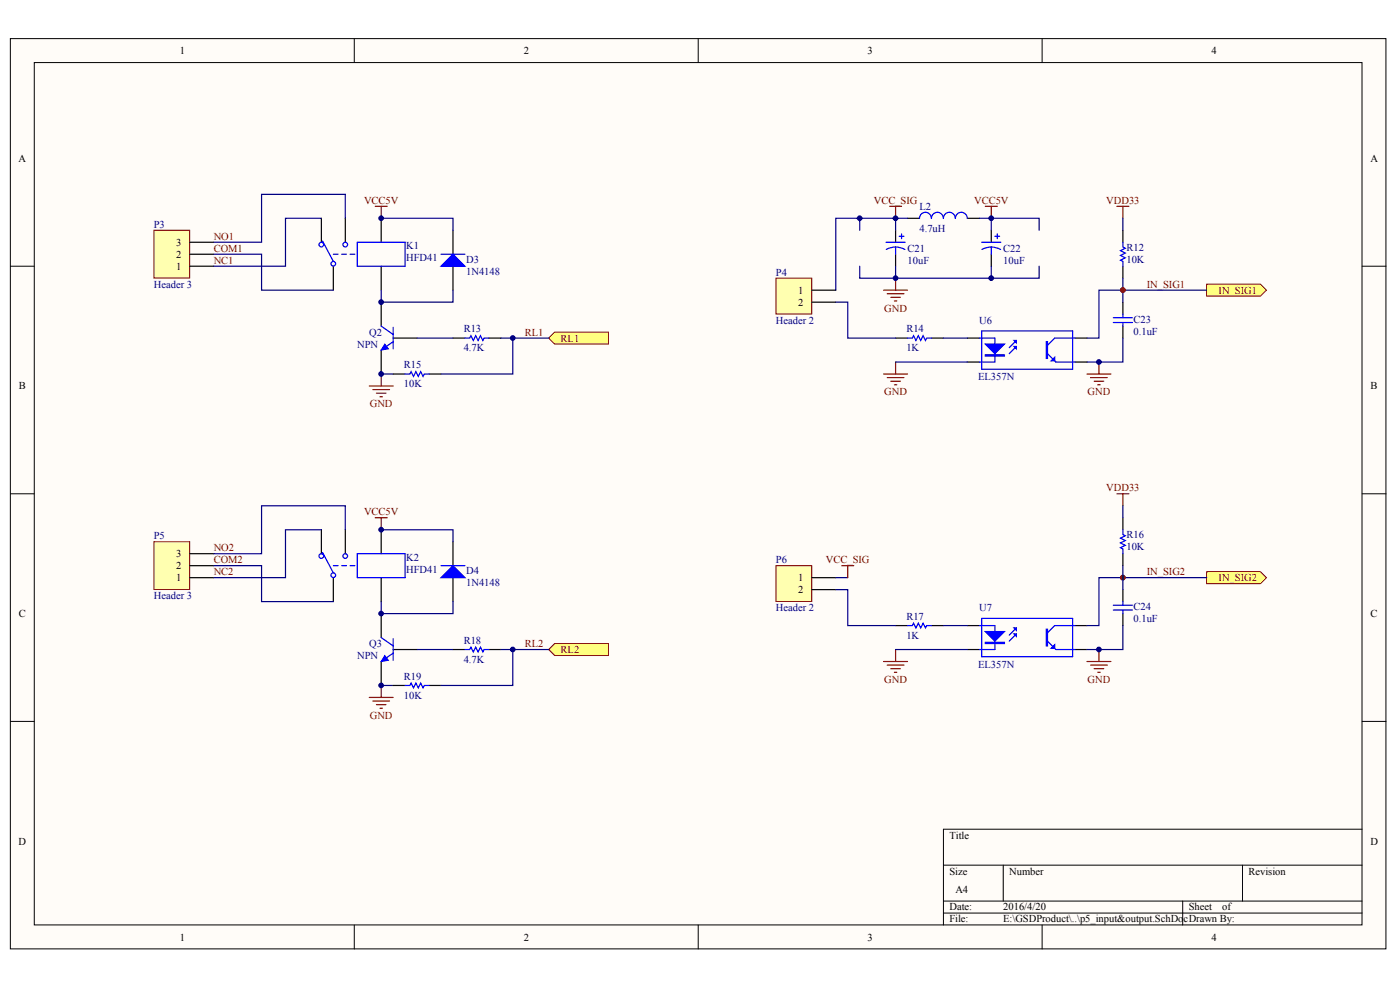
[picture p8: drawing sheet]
<svg xmlns="http://www.w3.org/2000/svg" width="296mm" height="209mm" viewBox="0 0 296 209" stroke-linecap="round" stroke-linejoin="round" font-family="sans-serif">
<defs><g id="words">
<g font-size="2.2">
<text x="38" y="11.4">1</text>
<text x="110.7" y="11.4">2</text>
<text x="183.4" y="11.4">3</text>
<text x="256.1" y="11.4">4</text>
<text x="3.9" y="34.2">A</text>
<text x="289.7" y="34.2">A</text>
<text x="37.2" y="52">3</text>
<text x="37.2" y="57">1</text>
<text x="37.2" y="54.5">2</text>
<text x="168.8" y="62.1">1</text>
<text x="168.8" y="64.6">2</text>
<text x="4" y="82.3">B</text>
<text x="289.8" y="82.3">B</text>
<text x="37.2" y="117.8">3</text>
<text x="37.2" y="122.8">1</text>
<text x="37.2" y="120.3">2</text>
<text x="168.8" y="122.8">1</text>
<text x="168.8" y="125.4">2</text>
<text x="4" y="130.4">C</text>
<text x="289.8" y="130.4">C</text>
<text x="3.9" y="178.5">D</text>
<text x="200.7" y="177.2">Title</text>
<text x="289.7" y="178.5">D</text>
<text x="200.7" y="184.8">Size</text>
<text x="213.4" y="184.8">Number</text>
<text x="263.9" y="184.8">Revision</text>
<text x="202" y="188.6">A4</text>
<text x="200.7" y="192.4">Date:</text>
<text x="200.7" y="194.9">File:</text>
<text x="212.1" y="192.4">2016/4/20</text>
<text x="212.1" y="194.9">E:\GSDProduct\..\p5_input&amp;output.SchDocDrawn By:</text>
<text x="251.3" y="192.4">Sheet</text>
<text x="258.4" y="192.4">of</text>
<text x="38" y="198.7">1</text>
<text x="110.7" y="198.7">2</text>
<text x="183.4" y="198.7">3</text>
<text x="256.1" y="198.7">4</text>
</g>
<g font-size="2.2" fill="#800000">
<text x="77" y="43.1">VCC5V</text>
<text x="184.7" y="43.1">VCC_SIG</text>
<text x="206" y="43.1">VCC5V</text>
<text x="233.9" y="43.1">VDD33</text>
<text x="45.2" y="50.7">NO1</text>
<text x="45.2" y="53.2">COM1</text>
<text x="45.2" y="55.8">NC1</text>
<text x="186.9" y="65.8">GND</text>
<text x="242.5" y="60.8">IN_SIG1</text>
<text x="257.6" y="62.1">IN_SIG1</text>
<text x="110.9" y="70.9">RL1</text>
<text x="118.5" y="72.2">RL1</text>
<text x="186.9" y="83.6">GND</text>
<text x="229.9" y="83.6">GND</text>
<text x="78.2" y="86.1">GND</text>
<text x="233.9" y="103.9">VDD33</text>
<text x="77" y="108.9">VCC5V</text>
<text x="45.2" y="116.5">NO2</text>
<text x="45.2" y="119">COM2</text>
<text x="174.6" y="119">VCC_SIG</text>
<text x="45.2" y="121.6">NC2</text>
<text x="242.5" y="121.6">IN_SIG2</text>
<text x="257.6" y="122.8">IN_SIG2</text>
<text x="110.9" y="136.8">RL2</text>
<text x="118.5" y="138">RL2</text>
<text x="186.9" y="144.3">GND</text>
<text x="229.9" y="144.3">GND</text>
<text x="78.2" y="151.9">GND</text>
</g>
<g font-size="2.2" fill="#000080">
<text x="194.4" y="44.4">L2</text>
<text x="32.5" y="48.2">P3</text>
<text x="85.9" y="52.7">K1</text>
<text x="191.9" y="53.2">C21</text>
<text x="194.4" y="48.9">4.7uH</text>
<text x="212.1" y="53.2">C22</text>
<text x="238.2" y="53">R12</text>
<text x="85.9" y="55.3">HFD41</text>
<text x="98.5" y="55.5">D3</text>
<text x="98.5" y="58">1N4148</text>
<text x="164" y="58.3">P4</text>
<text x="191.9" y="55.8">10uF</text>
<text x="212.1" y="55.8">10uF</text>
<text x="238.2" y="55.5">10K</text>
<text x="32.5" y="60.8">Header 3</text>
<text x="78.1" y="70.9">Q2</text>
<text x="98" y="70.2">R13</text>
<text x="164" y="68.4">Header 2</text>
<text x="191.6" y="70.2">R14</text>
<text x="207" y="68.4">U6</text>
<text x="239.7" y="68.2">C23</text>
<text x="239.7" y="70.7">0.1uF</text>
<text x="75.5" y="73.5">NPN</text>
<text x="85.4" y="77.8">R15</text>
<text x="98" y="74.2">4.7K</text>
<text x="191.6" y="74.2">1K</text>
<text x="85.4" y="81.8">10K</text>
<text x="206.8" y="80.3">EL357N</text>
<text x="32.5" y="114">P5</text>
<text x="238.2" y="113.7">R16</text>
<text x="85.9" y="118.5">K2</text>
<text x="164" y="119">P6</text>
<text x="238.2" y="116.3">10K</text>
<text x="85.9" y="121.1">HFD41</text>
<text x="98.5" y="121.3">D4</text>
<text x="98.5" y="123.8">1N4148</text>
<text x="32.5" y="126.6">Header 3</text>
<text x="164" y="129.2">Header 2</text>
<text x="191.6" y="130.9">R17</text>
<text x="207" y="129.2">U7</text>
<text x="239.7" y="128.9">C24</text>
<text x="239.7" y="131.4">0.1uF</text>
<text x="78.1" y="136.8">Q3</text>
<text x="98" y="136">R18</text>
<text x="191.6" y="135">1K</text>
<text x="75.5" y="139.3">NPN</text>
<text x="85.4" y="143.6">R19</text>
<text x="98" y="140">4.7K</text>
<text x="206.8" y="141.1">EL357N</text>
<text x="85.4" y="147.6">10K</text>
</g>
</g></defs>
<g fill="#fffcf8" stroke="#000" stroke-width=".21">
<path d="M2.2 8.2h290.8v192.3h-290.8z"/>
<path d="M7.2 13.2h280.7v182.2h-280.7z"/>
</g>
<g fill="none" stroke="#000" stroke-width=".21">
<path d="M74.9 8.2v5M147.6 8.2v5M220.3 8.2v5M2.2 56.3h5M288 56.3h5M2.2 104.3h5M288 104.3h5M2.2 152.4h5M288 152.4h5M288 175.2h-88.5v20.3M74.9 195.5v5M147.6 195.5v5"/>
<path d="M199.5 182.8h88.5M199.5 190.4h88.5M199.5 192.9h88.5M212.1 182.8v7.6M220.3 195.5v5M250 190.4v5.1M262.7 182.8v7.6"/>
</g>
<g fill="#000080" stroke="#000080" stroke-width=".21">
<circle cx="237.4" cy="122.1" r=".49"/>
<circle cx="237.4" cy="61.3" r=".49"/>
</g>
<path d="M32.5 48.7h7.6v10.1h-7.6z" fill="#ffffb0" stroke="#800000" stroke-width=".21"/>
<path d="M40.1 56.3h5.1M40.1 53.7h5.1M40.1 51.2h5.1" fill="none" stroke="#000" stroke-width=".25"/>
<path d="M164 58.8h7.6v7.6h-7.6z" fill="#ffffb0" stroke="#800000" stroke-width=".21"/>
<path d="M67.9 46.1v5.1M70.5 56.3v5M73 46.1v5.1M80.6 46.1v5.1M80.6 56.3v5M95.8 48.7v5M95.8 56.3v5M80.6 63.8v5.1M80.6 74v5M83.1 71.4h5.1M171.6 61.3h5.1M171.6 63.8h5.1" fill="none" stroke="#000" stroke-width=".25"/>
<g fill="none" stroke="#00f" stroke-width=".25">
<path d="M68.2 50.9l2.3 4.3M70.5 53.7h1M72.2 53.7h1.1M74 53.7h1M75.5 51.2h10.1v5.1h-10.1zM93.2 53.7h5.1M80.6 68.9l2.5 1.8M83.1 72.2l-2.5 1.8M83.1 69.2v4.5"/>
<circle cx="67.9" cy="51.7" r=".49"/>
<circle cx="70.5" cy="55.7" r=".49"/>
<circle cx="73" cy="51.7" r=".49"/>
</g>
<path d="M81.3 72.7l.8 1-1.5 .3z" fill="#00f" stroke="#00f" stroke-width=".21"/>
<path d="M79.3 43.6h2.6M80.6 43.6v2.5M80.6 79v2.6M78.1 81.6h5M78.8 82.3h3.6M79.6 83.1h2M80.3 83.8h.5" fill="none" stroke="#800000" stroke-width=".25"/>
<path d="M45.2 53.7h10.1v7.6h15.2M67.9 46.1h-7.5v10.2h-15.2M73 46.1v-5h-17.7v10.1h-10.1M80.6 46.1h15.2v2.6M80.6 61.3v2.5h15.2v-2.5" fill="none" stroke="#000080" stroke-width=".25"/>
<path d="M95.8 53.7l2.5 2.6h-5.1z" fill="#00f" stroke="#00f" stroke-width=".25"/>
<path d="M32.5 114.5h7.6v10.1h-7.6z" fill="#ffffb0" stroke="#800000" stroke-width=".21"/>
<g fill="none" stroke="#000" stroke-width=".25">
<path d="M189.3 48.7v2.5M189.3 53.7v2.6M191.9 46.1h2.5M204.5 46.1h2.5M189.3 71.4h2.6M196.9 71.4h2.6M204.5 71.4h2.5M204.5 76.5h2.5M227.3 71.4h2.5M227.3 76.5h2.5M40.1 119.5h5.1M40.1 117h5.1"/>
<path d="M67.9 111.9v5.1M73 111.9v5.1M80.6 111.9v5.1M95.8 114.5v5M40.1 122.1h5.1M70.5 122.1v5M80.6 122.1v5M80.6 129.7v5M80.6 139.8v5M83.1 137.3h5.1M95.8 122.1v5"/>
</g>
<g fill="none" stroke="#00f" stroke-width=".25">
<path d="M187.3 51.2h4.1M189.3 52.2l.9 .1 1.1 .4M189.3 52.2l-1.2 .2-.7 .3M189.3 52.2v1.5M190.1 49.9h1M190.6 49.4v1M196.9 46.1a1.25 1.25 0 0 0-1.3-1.2 1.25 1.25 0 0 0-1.2 1.2M199.4 46.1a1.25 1.25 0 0 0-1.2-1.2 1.25 1.25 0 0 0-1.3 1.2M202 46.1a1.25 1.25 0 0 0-1.3-1.2 1.25 1.25 0 0 0-1.2 1.2M204.5 46.1a1.25 1.25 0 0 0-1.3-1.2 1.25 1.25 0 0 0-1.2 1.2M191.9 71.4h1l.2-.5 .5 1 .5-1 .6 1 .5-1 .5 1 .2-.5h1M207 71.4h3.3v5.1h-3.3"/>
<path d="M207.5 69.9h19.3v8.1h-19.3zM214.9 73.2l-1.5 1.5M214.9 71.9l-1.5 1.6M221.5 74.7l1.7 1.8h4.1M227.3 71.4h-4.3l-1.5 1.6M68.2 116.8l2.3 4.3M70.5 119.5h1M72.2 119.5h1.1M74 119.5h1M75.5 117h10.1v5.1h-10.1zM93.2 119.5h5.1M80.6 134.7l2.5 1.8"/>
<path d="M83.1 138l-2.5 1.8M83.1 135v4.5"/>
<circle cx="67.9" cy="117.5" r=".49"/>
<circle cx="73" cy="117.5" r=".49"/>
<circle cx="70.5" cy="121.5" r=".49"/>
</g>
<path d="M81.3 138.5l.8 1-1.5 .3z" fill="#00f" stroke="#00f" stroke-width=".21"/>
<g fill="none" stroke="#800000" stroke-width=".25">
<path d="M189.3 58.8v2.5M208.3 43.6h2.5M209.6 43.6v2.5M236.1 43.6h2.6M237.4 43.6v2.5M186.8 61.3h5.1M186.8 79h5.1M187.6 62.1h3.5M187.6 79.8h3.5M188.3 62.8h2.1M189.1 63.6h.5M189.3 76.5v2.5"/>
<path d="M229.8 79h5.1M230.6 79.8h3.5M232.3 76.5v2.5M188.3 80.6h2.1M189.1 81.3h.5M231.3 80.6h2M232.1 81.3h.5M79.3 109.4h2.6M80.6 109.4v2.5M78.1 147.4h5M78.8 148.1h3.6M79.6 148.9h2"/>
<path d="M80.3 149.7h.5M80.6 144.8v2.6"/>
</g>
<g fill="none" stroke="#000080" stroke-width=".25">
<path d="M181.8 56.3v2.5h7.5v-2.5M181.8 46.1v2.6M189.3 46.1h2.6M207 46.1h12.7v2.6M176.7 63.8h2.5v7.6h10.1M189.3 76.5h15.2M199.5 71.4h5M45.2 119.5h10.1v7.6h15.2M67.9 111.9h-7.5v10.2h-15.2M73 111.9v-5h-17.7v10.1h-10.1M80.6 111.9h15.2v2.6M80.6 127.1v2.6h15.2v-2.6"/>
<path d="M80.6 144.8h2.5"/>
</g>
<g fill="#00f" stroke="#00f" stroke-width=".25">
<path d="M95.8 119.5l2.5 2.6h-5.1z"/>
<path d="M208.3 72.7h4.1l-2.1 2z"/>
<path d="M214.4 71.9h.5v.6z"/>
<path d="M214.4 73.2h.5v.5z"/>
<path d="M223 75.5v.8h-.8z"/>
<path d="M208.3 75h4.1v.2h-4.1z" fill-rule="evenodd"/>
<path d="M221.2 72.2h.3v3.5h-.3z" fill-rule="evenodd"/>
</g>
<g fill="#ffff80" stroke="#800000" stroke-width=".21">
<path d="M117.3 70.2h11.3v2.5h-11.3l-1.3-1.3z" fill-rule="evenodd"/>
<path d="M117.3 136h11.3v2.5h-11.3l-1.3-1.2z" fill-rule="evenodd"/>
<path d="M255.1 60.1h11.4l1.2 1.2-1.2 1.3h-11.4z" fill-rule="evenodd"/>
</g>
<path d="M164 119.5h7.6v7.6h-7.6z" fill="#ffffb0" stroke="#800000" stroke-width=".21"/>
<path d="M171.6 122.1h5.1M171.6 124.6h5.1M204.5 132.2h2.5M204.5 137.3h2.5M227.3 132.2h2.5M227.3 137.3h2.5" fill="none" stroke="#000" stroke-width=".25"/>
<path d="M207 132.2h3.3v5.1h-3.3M207.5 130.7h19.3v8.1h-19.3zM214.9 134l-1.5 1.5M214.9 132.7l-1.5 1.5M221.5 135.5l1.7 1.8h4.1M227.3 132.2h-4.3l-1.5 1.5" fill="none" stroke="#00f" stroke-width=".25"/>
<g fill="#00f" stroke="#00f" stroke-width=".25">
<path d="M208.3 133.5h4.1l-2.1 2z"/>
<path d="M214.4 132.7h.5v.5z"/>
<path d="M214.4 134h.5v.5z"/>
<path d="M223 136.2v.8h-.8z"/>
<path d="M208.3 135.7h4.1v.3h-4.1z" fill-rule="evenodd"/>
<path d="M221.2 133h.3v3.5h-.3z" fill-rule="evenodd"/>
</g>
<path d="M236.1 104.3h2.6M237.4 104.3v2.6M186.8 139.8h5.1M189.3 137.3v2.5M229.8 139.8h5.1M232.3 137.3v2.5M187.6 140.5h3.5M188.3 141.3h2.1M189.1 142.1h.5M230.6 140.5h3.5M231.3 141.3h2M232.1 142.1h.5" fill="none" stroke="#800000" stroke-width=".25"/>
<path d="M189.3 137.3h15.2" fill="none" stroke="#000080" stroke-width=".25"/>
<path d="M255.1 120.8h11.4l1.2 1.3-1.2 1.2h-11.4z" fill-rule="evenodd" fill="#ffff80" stroke="#800000" stroke-width=".21"/>
<g fill="none" stroke="#000" stroke-width=".25">
<path d="M209.6 48.7v2.5M209.6 53.7v2.6M237.4 48.7v2.5M237.4 56.3v2.5M83.1 79h2.5M90.7 79h2.5M95.8 71.4h2.5M103.4 71.4h2.5M237.4 63.8v2.6M237.4 68.9v2.5M237.4 109.4v2.5M237.4 117v2.5"/>
<path d="M95.8 137.3h2.5M103.4 137.3h2.5M189.3 132.2h2.6M196.9 132.2h2.6M237.4 124.6v2.5M237.4 129.7v2.5M83.1 144.8h2.5M90.7 144.8h2.5"/>
</g>
<g fill="none" stroke="#00f" stroke-width=".25">
<path d="M207.5 51.2h4.1M209.6 52.2l.8 .1 1.1 .4M209.6 52.2l-1.2 .2-.8 .3M209.6 52.2v1.5M210.3 49.9h1M210.8 49.4v1M237.4 51.2v1l.5 .3-1 .5 1 .5-1 .5 1 .5-1 .5 .5 .2v1.1M85.6 79h1.1l.2-.5 .5 1 .5-1 .5 1 .5-1 .5 1 .3-.5h1M98.3 71.4h1l.3-.5 .5 1 .5-1 .5 1 .5-1 .5 1 .2-.5h1.1M235.4 67.1h4M235.4 68.2h4M237.4 66.4v.7"/>
<path d="M237.4 68.2v.7M237.4 111.9v1.1l.5 .2-1 .5 1 .5-1 .5 1 .5-1 .5 .5 .3v1M98.3 137.3h1l.3-.6 .5 1.1 .5-1.1 .5 1.1 .5-1.1 .5 1.1 .2-.5h1.1M191.9 132.2h1l.2-.5 .5 1 .5-1 .6 1 .5-1 .5 1 .2-.5h1M235.4 127.9h4M235.4 128.9h4M237.4 127.1v.8M237.4 128.9v.8M85.6 144.8h1.1l.2-.5 .5 1.1 .5-1.1 .5 1.1 .5-1.1 .5 1.1 .3-.6h1"/>
</g>
<g fill="none" stroke="#000080" stroke-width=".25">
<path d="M189.3 48.7v-2.6h-12.6v15.2M209.6 46.1v2.6M209.6 56.3v2.5M219.7 56.3v2.5h-30.4M237.4 46.1v2.6M237.4 58.8v5M80.6 79h2.5M88.2 71.4h7.6M105.9 71.4h10.1M108.4 71.4v7.6h-15.2M237.4 71.4v5.1h-7.6M255.1 61.3h-22.8v10.1h-2.5"/>
<path d="M237.4 106.9v2.5M237.4 119.5v5.1M88.2 137.3h7.6M105.9 137.3h2.5M116 137.3h-7.6v7.5h-15.2M176.7 124.6h2.5v7.6h10.1M176.7 122.1h2.5M199.5 132.2h5M237.4 132.2v5.1h-7.6M255.1 122.1h-22.8v10.1h-2.5"/>
</g>
<path d="M188.1 43.6h2.5M189.3 43.6v2.5M178 119.5h2.5M179.2 119.5v2.6" fill="none" stroke="#800000" stroke-width=".25"/>
<g fill="#800000" stroke="#800000" stroke-width=".21">
<circle cx="237.4" cy="122.1" r=".49"/>
<circle cx="237.4" cy="61.3" r=".49"/>
</g>
<g fill="#000080" stroke="#000080" stroke-width=".21">
<circle cx="80.6" cy="144.8" r=".49"/>
<circle cx="80.6" cy="129.6" r=".49"/>
<circle cx="80.6" cy="111.9" r=".49"/>
<circle cx="80.6" cy="79" r=".49"/>
<circle cx="80.6" cy="63.8" r=".49"/>
<circle cx="80.6" cy="46.1" r=".49"/>
<circle cx="108.4" cy="137.2" r=".49"/>
<circle cx="108.4" cy="71.4" r=".49"/>
<circle cx="181.7" cy="46.1" r=".49"/>
<circle cx="189.3" cy="58.8" r=".49"/>
<circle cx="189.3" cy="46.1" r=".49"/>
<circle cx="209.6" cy="58.8" r=".49"/>
<circle cx="209.6" cy="46.1" r=".49"/>
<circle cx="232.3" cy="137.2" r=".49"/>
<circle cx="232.3" cy="76.5" r=".49"/>
</g>
<use href="#words"/>
</svg>
